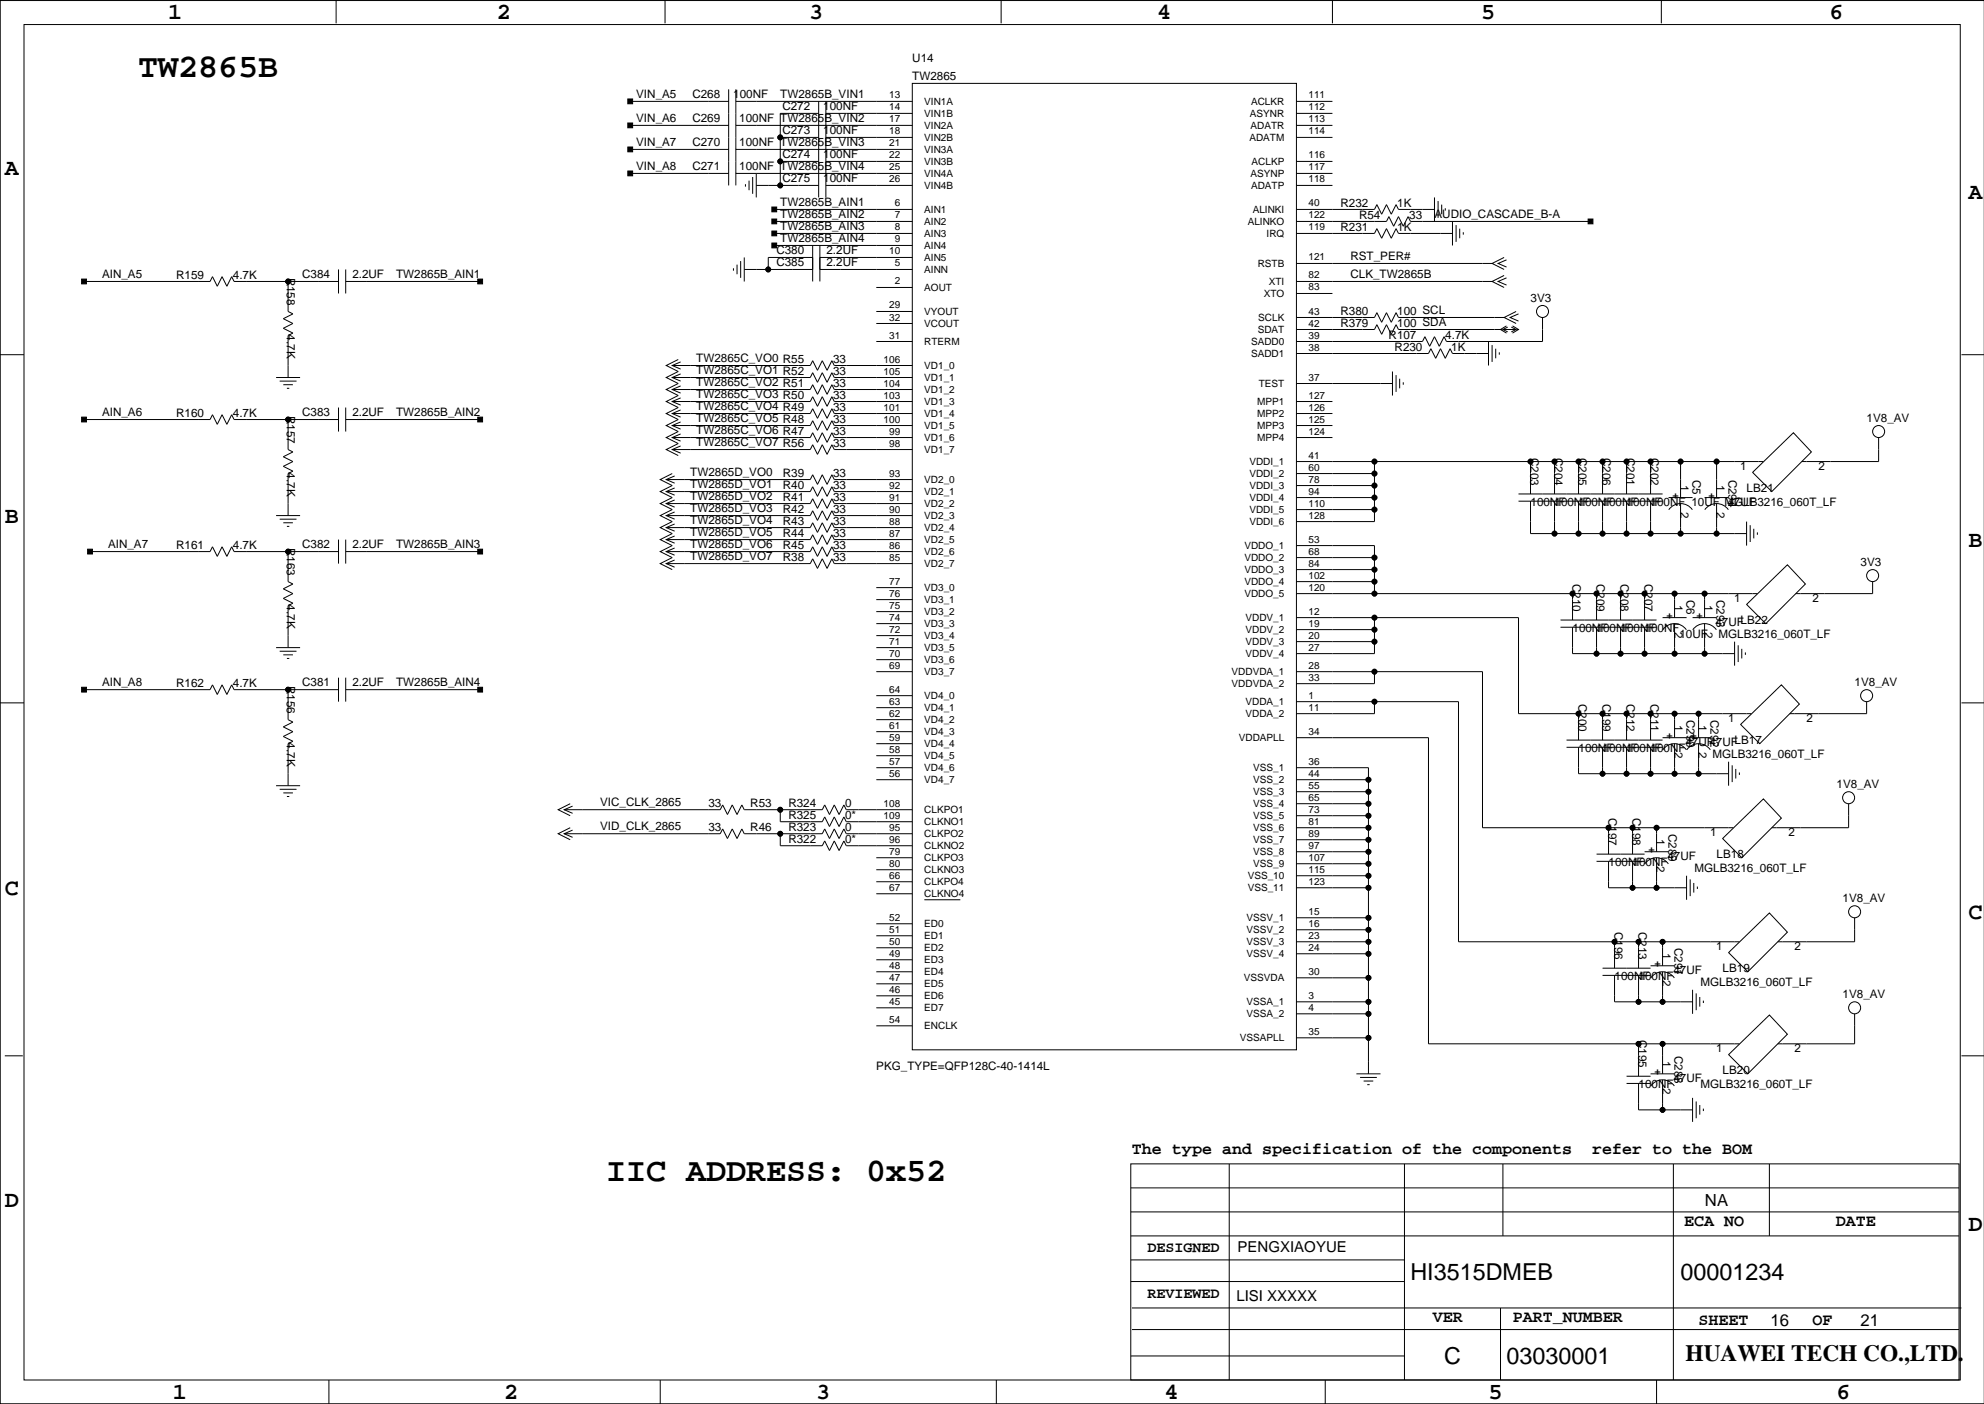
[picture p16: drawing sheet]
<svg xmlns="http://www.w3.org/2000/svg" width="420mm" height="297mm" viewBox="0 0 420 297" stroke-linecap="round" stroke-linejoin="round" font-family="sans-serif">
<defs><g id="words">
<g font-size="7.1">
<text x="29.2" y="16.2">TW2865B</text>
<text x="128.3" y="249.9">IIC ADDRESS: 0x52</text>
</g>
<g font-size="4.9">
<text x="35.6" y="3.9">1</text>
<text x="105.2" y="3.9">2</text>
<text x="171.2" y="3.9">3</text>
<text x="244.9" y="3.9">4</text>
<text x="313.4" y="3.9">5</text>
<text x="387.1" y="3.9">6</text>
<text x="1" y="36.9">A</text>
<text x="416.6" y="42">A</text>
<text x="1" y="110.6">B</text>
<text x="416.6" y="115.7">B</text>
<text x="1" y="189.3">C</text>
<text x="416.6" y="194.4">C</text>
<text x="1" y="255.4">D</text>
<text x="416.6" y="260.5">D</text>
<text x="298.5" y="270.9">HI3515DMEB</text>
<text x="355.6" y="270.9">00001234</text>
<text x="305.6" y="288.7">C</text>
<text x="318.8" y="288.7">03030001</text>
<text x="356.6" y="288">HUAWEI TECH CO.,LTD.</text>
<text x="36.6" y="296">1</text>
<text x="106.7" y="296">2</text>
<text x="172.7" y="296">3</text>
<text x="246.4" y="296">4</text>
<text x="315" y="296">5</text>
<text x="388.6" y="296">6</text>
</g>
<g font-size="3.5">
<text x="239.5" y="244.2">The type and specification of the components</text>
<text x="336.9" y="244.2">refer to the BOM</text>
<text x="360.8" y="255.1">NA</text>
<text x="356.4" y="259.4">ECA NO</text>
<text x="388.5" y="259.4">DATE</text>
<text x="303.1" y="279.7">VER</text>
<text x="320.1" y="279.7">PART_NUMBER</text>
<text x="359.4" y="280.3">SHEET</text>
<text x="374.6" y="280.5">16</text>
<text x="383.5" y="280.3">OF</text>
<text x="393.7" y="280.5">21</text>
</g>
<g font-size="3.2">
<text x="242.8" y="264.9">DESIGNED</text>
<text x="261.9" y="264.9">PENGXIAOYUE</text>
<text x="242.8" y="274.5">REVIEWED</text>
<text x="261.6" y="275.3">LISI XXXXX</text>
</g>
<g font-size="2.5">
<text x="193" y="16.9">TW2865</text>
<text x="193" y="13.1">U14</text>
<text x="134.6" y="20.7">VIN_A5</text>
<text x="146.5" y="20.7">C268</text>
<text x="155.1" y="20.7">100NF</text>
<text x="165.1" y="20.7">TW2865B_VIN1</text>
<text x="165.5" y="23.3">C272</text>
<text x="174.2" y="23.2">100NF</text>
<text x="134.6" y="25.8">VIN_A6</text>
<text x="146.5" y="25.8">C269</text>
<text x="156.4" y="25.8">100NF</text>
<text x="165.1" y="25.8">TW2865B_VIN2</text>
<text x="165.5" y="28.3">C273</text>
<text x="174.2" y="28.3">100NF</text>
<text x="134.6" y="36">VIN_A8</text>
<text x="134.6" y="30.9">VIN_A7</text>
<text x="146.5" y="36">C271</text>
<text x="146.5" y="30.9">C270</text>
<text x="156.4" y="35.9">100NF</text>
<text x="156.4" y="30.8">100NF</text>
<text x="165.1" y="36">TW2865B_VIN4</text>
<text x="165.1" y="30.9">TW2865B_VIN3</text>
<text x="165.5" y="33.4">C274</text>
<text x="174.2" y="33.4">100NF</text>
<text x="165.5" y="38.5">C275</text>
<text x="174.2" y="38.5">100NF</text>
<text x="165.1" y="46.1">TW2865B_AIN2</text>
<text x="165.1" y="43.6">TW2865B_AIN1</text>
<text x="283.7" y="43.8">R232</text>
<text x="287.6" y="46.4">R54</text>
<text x="295.7" y="43.8">1K</text>
<text x="298.2" y="46.4">33</text>
<text x="303.5" y="46.1">AUDIO_CASCADE_B-A</text>
<text x="164.3" y="53.7">C380</text>
<text x="165.1" y="51.2">TW2865B_AIN4</text>
<text x="165.1" y="48.7">TW2865B_AIN3</text>
<text x="174.9" y="53.7">2.2UF</text>
<text x="283.7" y="48.9">R231</text>
<text x="295.7" y="48.9">1K</text>
<text x="21.6" y="58.8">AIN_A5</text>
<text x="37.3" y="59.1">R159</text>
<text x="49.3" y="59.1">4.7K</text>
<text x="60.7" y="58.7" transform="rotate(90 60.7 58.7)">R158</text>
<text x="63.9" y="58.8">C384</text>
<text x="74.6" y="58.8">2.2UF</text>
<text x="83.8" y="58.8">TW2865B_AIN1</text>
<text x="164.3" y="56.3">C385</text>
<text x="174.9" y="56.2">2.2UF</text>
<text x="285.8" y="55">RST_PER#</text>
<text x="285.8" y="58.8">CLK_TW2865B</text>
<text x="323.9" y="63.9">3V3</text>
<text x="60.7" y="70.7" transform="rotate(90 60.7 70.7)">4.7K</text>
<text x="283.7" y="66.7">R380</text>
<text x="283.7" y="69.2">R379</text>
<text x="293.8" y="71.8">R107</text>
<text x="295.7" y="66.7">100 SCL</text>
<text x="295.7" y="69.2">100 SDA</text>
<text x="305.8" y="71.8">4.7K</text>
<text x="147.3" y="76.6">TW2865C_VO0 R55</text>
<text x="176.3" y="76.8">33</text>
<text x="295.1" y="74.3">R230</text>
<text x="307.1" y="74.3">1K</text>
<text x="147.3" y="79.1">TW2865C_VO1 R52</text>
<text x="147.3" y="81.7">TW2865C_VO2 R51</text>
<text x="176.3" y="79.4">33</text>
<text x="176.3" y="81.9">33</text>
<text x="21.6" y="88">AIN_A6</text>
<text x="37.3" y="88.3">R160</text>
<text x="49.3" y="88.3">4.7K</text>
<text x="60.7" y="87.9" transform="rotate(90 60.7 87.9)">R157</text>
<text x="63.9" y="88">C383</text>
<text x="74.6" y="88">2.2UF</text>
<text x="83.8" y="88">TW2865B_AIN2</text>
<text x="147.3" y="84.2">TW2865C_VO3 R50</text>
<text x="147.3" y="86.8">TW2865C_VO4 R49</text>
<text x="147.3" y="89.3">TW2865C_VO5 R48</text>
<text x="176.3" y="84.5">33</text>
<text x="176.3" y="87">33</text>
<text x="176.3" y="89.5">33</text>
<text x="395" y="89.3">1V8_AV</text>
<text x="147.3" y="91.8">TW2865C_VO6 R47</text>
<text x="147.3" y="94.4">TW2865C_VO7 R56</text>
<text x="176.3" y="94.6">33</text>
<text x="176.3" y="92.1">33</text>
<text x="60.7" y="99.9" transform="rotate(90 60.7 99.9)">4.7K</text>
<text x="146" y="100.7">TW2865D_VO0</text>
<text x="165.7" y="101">R39</text>
<text x="176.3" y="101">33</text>
<text x="323.9" y="96.8" transform="rotate(90 323.9 96.8)">C203</text>
<text x="328.9" y="96.8" transform="rotate(90 328.9 96.8)">C204</text>
<text x="334" y="96.8" transform="rotate(90 334 96.8)">C205</text>
<text x="339.1" y="96.8" transform="rotate(90 339.1 96.8)">C206</text>
<text x="344.2" y="96.8" transform="rotate(90 344.2 96.8)">C201</text>
<text x="349.3" y="96.8" transform="rotate(90 349.3 96.8)">C202</text>
<text x="358.1" y="101.5" transform="rotate(90 358.1 101.5)">C5</text>
<text x="365.8" y="101.5" transform="rotate(90 365.8 101.5)">C294</text>
<text x="368.2" y="99.4">1</text>
<text x="384.8" y="99.4">2</text>
<text x="146" y="103.3">TW2865D_VO1</text>
<text x="146" y="105.8">TW2865D_VO2</text>
<text x="165.7" y="106.1">R41</text>
<text x="165.7" y="103.5">R40</text>
<text x="176.3" y="106.1">33</text>
<text x="176.3" y="103.5">33</text>
<text x="323.9" y="107.1">100NF</text>
<text x="328.9" y="107.1">100NF</text>
<text x="334" y="107.1">100NF</text>
<text x="339.1" y="107.1">100NF</text>
<text x="344.2" y="107.1">100NF</text>
<text x="349.3" y="107.1">100NF 10UF</text>
<text x="353.8" y="105.5">+</text>
<text x="355.6" y="102.6" transform="rotate(90 355.6 102.6)">1</text>
<text x="361.4" y="105.5">+</text>
<text x="363.2" y="102.6" transform="rotate(90 363.2 102.6)">1</text>
<text x="364.9" y="107.1">MGLB3216_060T_LF</text>
<text x="365.5" y="107.1">47UF</text>
<text x="369.6" y="104">LB21</text>
<text x="146" y="108.3">TW2865D_VO3</text>
<text x="146" y="110.9">TW2865D_VO4</text>
<text x="146" y="113.4">TW2865D_VO5</text>
<text x="165.7" y="113.7">R44</text>
<text x="165.7" y="111.1">R43</text>
<text x="165.7" y="108.6">R42</text>
<text x="176.3" y="113.7">33</text>
<text x="176.3" y="111.1">33</text>
<text x="176.3" y="108.6">33</text>
<text x="355.6" y="108.3" transform="rotate(90 355.6 108.3)">2</text>
<text x="363.2" y="108.3" transform="rotate(90 363.2 108.3)">2</text>
<text x="22.9" y="116">AIN_A7</text>
<text x="37.3" y="116.2">R161</text>
<text x="49.3" y="116.2">4.7K</text>
<text x="60.7" y="115.9" transform="rotate(90 60.7 115.9)">R163</text>
<text x="63.9" y="116">C382</text>
<text x="74.6" y="115.9">2.2UF</text>
<text x="83.8" y="116">TW2865B_AIN3</text>
<text x="146" y="116">TW2865D_VO6</text>
<text x="146" y="118.5">TW2865D_VO7</text>
<text x="165.7" y="116.2">R45</text>
<text x="165.7" y="118.8">R38</text>
<text x="176.3" y="116.2">33</text>
<text x="176.3" y="118.8">33</text>
<text x="393.7" y="119.8">3V3</text>
<text x="332.7" y="123.5" transform="rotate(90 332.7 123.5)">C210</text>
<text x="337.8" y="123.5" transform="rotate(90 337.8 123.5)">C209</text>
<text x="342.9" y="123.5" transform="rotate(90 342.9 123.5)">C208</text>
<text x="348" y="123.5" transform="rotate(90 348 123.5)">C207</text>
<text x="60.7" y="127.9" transform="rotate(90 60.7 127.9)">4.7K</text>
<text x="352.6" y="130.9">+</text>
<text x="354.3" y="128" transform="rotate(90 354.3 128)">1</text>
<text x="356.9" y="126.9" transform="rotate(90 356.9 126.9)">C6</text>
<text x="358.9" y="130.9">+</text>
<text x="360.7" y="128" transform="rotate(90 360.7 128)">1</text>
<text x="363.2" y="126.9" transform="rotate(90 363.2 126.9)">C293</text>
<text x="366.9" y="127.4">1</text>
<text x="383.5" y="127.4">2</text>
<text x="332.7" y="133.7">100NF</text>
<text x="337.8" y="133.7">100NF</text>
<text x="342.9" y="133.7">100NF</text>
<text x="348" y="133.7">100NF</text>
<text x="354.3" y="133.7" transform="rotate(90 354.3 133.7)">2</text>
<text x="355.3" y="135">10UF</text>
<text x="360.7" y="133.7" transform="rotate(90 360.7 133.7)">2</text>
<text x="363" y="132.5">47UFLB22</text>
<text x="363.6" y="135">MGLB3216_060T_LF</text>
<text x="21.6" y="145.2">AIN_A8</text>
<text x="37.3" y="145.4">R162</text>
<text x="49.3" y="145.4">4.7K</text>
<text x="60.7" y="145.1" transform="rotate(90 60.7 145.1)">R156</text>
<text x="63.9" y="145.2">C381</text>
<text x="74.6" y="145.1">2.2UF</text>
<text x="83.8" y="145.2">TW2865B_AIN4</text>
<text x="334" y="148.9" transform="rotate(90 334 148.9)">C200</text>
<text x="339.1" y="148.9" transform="rotate(90 339.1 148.9)">C199</text>
<text x="344.2" y="148.9" transform="rotate(90 344.2 148.9)">C212</text>
<text x="349.3" y="148.9" transform="rotate(90 349.3 148.9)">C211</text>
<text x="392.4" y="145.2">1V8_AV</text>
<text x="354.3" y="153.4" transform="rotate(90 354.3 153.4)">1</text>
<text x="356.9" y="152.3" transform="rotate(90 356.9 152.3)">C290</text>
<text x="359.4" y="153.4" transform="rotate(90 359.4 153.4)">1</text>
<text x="361.9" y="152.3" transform="rotate(90 361.9 152.3)">C292</text>
<text x="365.7" y="152.8">1</text>
<text x="382.3" y="152.8">2</text>
<text x="60.7" y="157.1" transform="rotate(90 60.7 157.1)">4.7K</text>
<text x="334" y="159.1">100NF</text>
<text x="339.1" y="159.1">100NF</text>
<text x="344.2" y="159.1">100NF</text>
<text x="349.3" y="159.1">100NF</text>
<text x="352.6" y="156.3">+</text>
<text x="354.3" y="159.1" transform="rotate(90 354.3 159.1)">2</text>
<text x="356.6" y="157.9">47UF47UFLB17</text>
<text x="357.6" y="156.3">+</text>
<text x="359.4" y="159.1" transform="rotate(90 359.4 159.1)">2</text>
<text x="362.3" y="160.4">MGLB3216_060T_LF</text>
<text x="388.6" y="166.8">1V8_AV</text>
<text x="127" y="170.6">VIC_CLK_2865</text>
<text x="149.9" y="170.8">33</text>
<text x="158.7" y="170.8">R53</text>
<text x="166.8" y="173.4">R325</text>
<text x="166.8" y="170.8">R324</text>
<text x="178.8" y="173.4">0*</text>
<text x="178.8" y="170.8">0</text>
<text x="340.4" y="173" transform="rotate(90 340.4 173)">C197</text>
<text x="345.4" y="173" transform="rotate(90 345.4 173)">C198</text>
<text x="127" y="175.7">VID_CLK_2865</text>
<text x="149.9" y="175.9">33</text>
<text x="158.7" y="175.9">R46</text>
<text x="166.8" y="175.9">R323</text>
<text x="166.8" y="178.4">R322</text>
<text x="178.8" y="175.9">0</text>
<text x="178.8" y="178.4">0*</text>
<text x="350.5" y="177.6" transform="rotate(90 350.5 177.6)">1</text>
<text x="353.1" y="176.4" transform="rotate(90 353.1 176.4)">C289</text>
<text x="361.8" y="176.9">1</text>
<text x="378.5" y="176.9">2</text>
<text x="340.4" y="183.3">100NF</text>
<text x="345.4" y="183.3">100NF</text>
<text x="348.7" y="180.5">+</text>
<text x="350.5" y="183.2" transform="rotate(90 350.5 183.2)">2</text>
<text x="352.8" y="182">47UF</text>
<text x="358.5" y="184.5">MGLB3216_060T_LF</text>
<text x="363.2" y="181.5">LB18</text>
<text x="389.9" y="190.9">1V8_AV</text>
<text x="341.6" y="197.2" transform="rotate(90 341.6 197.2)">C196</text>
<text x="346.7" y="197.2" transform="rotate(90 346.7 197.2)">C213</text>
<text x="351.8" y="201.7" transform="rotate(90 351.8 201.7)">1</text>
<text x="354.3" y="200.5" transform="rotate(90 354.3 200.5)">C291</text>
<text x="363.1" y="201">1</text>
<text x="379.7" y="201">2</text>
<text x="341.6" y="207.4">100NF</text>
<text x="346.7" y="207.4">100NF</text>
<text x="350" y="204.6">+</text>
<text x="351.8" y="207.4" transform="rotate(90 351.8 207.4)">2</text>
<text x="354.1" y="206.1">47UF</text>
<text x="359.8" y="208.7">MGLB3216_060T_LF</text>
<text x="364.5" y="205.6">LB19</text>
<text x="389.9" y="211.2">1V8_AV</text>
<text x="346.7" y="220" transform="rotate(90 346.7 220)">C195</text>
<text x="185.4" y="226.5">PKG_TYPE=QFP128C-40-1414L</text>
<text x="350" y="227.4">+</text>
<text x="351.8" y="224.5" transform="rotate(90 351.8 224.5)">1</text>
<text x="354.3" y="223.4" transform="rotate(90 354.3 223.4)">C288</text>
<text x="363.1" y="222.6">1</text>
<text x="364.5" y="227.2">LB20</text>
<text x="379.7" y="222.6">2</text>
<text x="346.7" y="230.3">100NF</text>
<text x="351.8" y="230.2" transform="rotate(90 351.8 230.2)">2</text>
<text x="354.1" y="229">47UF</text>
<text x="359.8" y="230.3">MGLB3216_060T_LF</text>
</g>
<g font-size="2.1">
<text x="188.1" y="23.4">14</text>
<text x="188.1" y="20.8">13</text>
<text x="195.6" y="22.2">VIN1A</text>
<text x="264.7" y="22.2">ACLKR</text>
<text x="276.9" y="23.4">112</text>
<text x="276.9" y="20.8">111</text>
<text x="188.1" y="28.4">18</text>
<text x="188.1" y="25.9">17</text>
<text x="195.6" y="29.8">VIN2B</text>
<text x="195.6" y="27.3">VIN2A</text>
<text x="195.6" y="24.7">VIN1B</text>
<text x="264.4" y="29.8">ADATM</text>
<text x="264.5" y="24.7">ASYNR</text>
<text x="264.6" y="27.3">ADATR</text>
<text x="276.9" y="25.9">113</text>
<text x="276.9" y="28.4">114</text>
<text x="188.1" y="33.5">22</text>
<text x="188.1" y="31">21</text>
<text x="195.6" y="34.9">VIN3B</text>
<text x="195.6" y="32.4">VIN3A</text>
<text x="264.8" y="34.9">ACLKP</text>
<text x="276.9" y="33.5">116</text>
<text x="188.1" y="38.6">26</text>
<text x="188.1" y="36.1">25</text>
<text x="195.6" y="40">VIN4B</text>
<text x="195.6" y="37.4">VIN4A</text>
<text x="264.6" y="37.4">ASYNP</text>
<text x="264.7" y="40">ADATP</text>
<text x="276.9" y="36.1">117</text>
<text x="276.9" y="38.6">118</text>
<text x="189.3" y="46.2">7</text>
<text x="189.3" y="43.7">6</text>
<text x="195.6" y="47.6">AIN2</text>
<text x="195.6" y="45.1">AIN1</text>
<text x="264" y="47.6">ALINKO</text>
<text x="265.1" y="45.1">ALINKI</text>
<text x="276.9" y="43.7">40</text>
<text x="276.9" y="46.2">122</text>
<text x="188.1" y="53.8">10</text>
<text x="189.3" y="51.3">9</text>
<text x="189.3" y="48.8">8</text>
<text x="195.6" y="52.7">AIN4</text>
<text x="195.6" y="50.1">AIN3</text>
<text x="268" y="50.1">IRQ</text>
<text x="276.9" y="48.8">119</text>
<text x="189.3" y="56.4">5</text>
<text x="195.6" y="57.8">AINN</text>
<text x="195.6" y="55.2">AIN5</text>
<text x="266.1" y="56.5">RSTB</text>
<text x="276.9" y="58.9">82</text>
<text x="276.9" y="55.1">121</text>
<text x="188.1" y="65.3">29</text>
<text x="189.3" y="60.2">2</text>
<text x="195.6" y="61.6">AOUT</text>
<text x="267.4" y="62.8">XTO</text>
<text x="268.5" y="60.3">XTI</text>
<text x="276.9" y="61.5">83</text>
<text x="188.1" y="71.6">31</text>
<text x="188.1" y="67.8">32</text>
<text x="195.6" y="69.2">VCOUT</text>
<text x="195.6" y="66.7">VYOUT</text>
<text x="266.1" y="70.5">SDAT</text>
<text x="266.3" y="67.9">SCLK</text>
<text x="276.9" y="66.5">43</text>
<text x="276.9" y="69.1">42</text>
<text x="276.9" y="71.6">39</text>
<text x="187" y="76.7">106</text>
<text x="195.6" y="73">RTERM</text>
<text x="264.7" y="73">SADD0</text>
<text x="264.7" y="75.5">SADD1</text>
<text x="276.9" y="74.2">38</text>
<text x="187" y="81.8">104</text>
<text x="187" y="79.2">105</text>
<text x="195.6" y="83.2">VD1_2</text>
<text x="195.6" y="80.6">VD1_1</text>
<text x="195.6" y="78.1">VD1_0</text>
<text x="266.4" y="81.9">TEST</text>
<text x="276.9" y="80.5">37</text>
<text x="187" y="89.4">100</text>
<text x="187" y="86.9">101</text>
<text x="187" y="84.3">103</text>
<text x="195.6" y="88.2">VD1_4</text>
<text x="195.6" y="85.7">VD1_3</text>
<text x="266" y="88.2">MPP2</text>
<text x="266" y="85.7">MPP1</text>
<text x="276.9" y="89.4">125</text>
<text x="276.9" y="86.9">126</text>
<text x="276.9" y="84.3">127</text>
<text x="188.1" y="91.9">99</text>
<text x="188.1" y="94.5">98</text>
<text x="195.6" y="93.3">VD1_6</text>
<text x="195.6" y="90.8">VD1_5</text>
<text x="195.6" y="95.9">VD1_7</text>
<text x="266" y="93.3">MPP4</text>
<text x="266" y="90.8">MPP3</text>
<text x="276.9" y="91.9">124</text>
<text x="188.1" y="100.8">93</text>
<text x="264.4" y="98.4">VDDI_1</text>
<text x="264.4" y="100.9">VDDI_2</text>
<text x="276.9" y="97">41</text>
<text x="276.9" y="99.6">60</text>
<text x="188.1" y="105.9">91</text>
<text x="188.1" y="103.4">92</text>
<text x="195.6" y="107.3">VD2_2</text>
<text x="195.6" y="104.8">VD2_1</text>
<text x="195.6" y="102.2">VD2_0</text>
<text x="264.4" y="103.5">VDDI_3</text>
<text x="264.4" y="106">VDDI_4</text>
<text x="276.9" y="102.1">78</text>
<text x="276.9" y="104.6">94</text>
<text x="276.9" y="107.2">110</text>
<text x="188.1" y="113.5">87</text>
<text x="188.1" y="111">88</text>
<text x="188.1" y="108.4">90</text>
<text x="195.6" y="112.4">VD2_4</text>
<text x="195.6" y="109.8">VD2_3</text>
<text x="264.4" y="108.6">VDDI_5</text>
<text x="264.4" y="111.1">VDDI_6</text>
<text x="276.9" y="109.7">128</text>
<text x="188.1" y="118.6">85</text>
<text x="188.1" y="116.1">86</text>
<text x="195.6" y="120">VD2_7</text>
<text x="195.6" y="117.5">VD2_6</text>
<text x="195.6" y="114.9">VD2_5</text>
<text x="263.3" y="116.2">VDDO_1</text>
<text x="263.3" y="118.7">VDDO_2</text>
<text x="276.9" y="114.8">53</text>
<text x="276.9" y="117.3">68</text>
<text x="276.9" y="119.9">84</text>
<text x="188.1" y="123.7">77</text>
<text x="195.6" y="125.1">VD3_0</text>
<text x="263.3" y="121.3">VDDO_3</text>
<text x="263.3" y="123.8">VDDO_4</text>
<text x="276.9" y="122.4">102</text>
<text x="276.9" y="125">120</text>
<text x="188.1" y="131.3">74</text>
<text x="188.1" y="128.8">75</text>
<text x="188.1" y="126.2">76</text>
<text x="195.6" y="130.2">VD3_2</text>
<text x="195.6" y="127.6">VD3_1</text>
<text x="263.3" y="126.3">VDDO_5</text>
<text x="263.5" y="131.4">VDDV_1</text>
<text x="276.9" y="130">12</text>
<text x="188.1" y="136.4">71</text>
<text x="188.1" y="133.8">72</text>
<text x="195.6" y="137.8">VD3_5</text>
<text x="195.6" y="135.2">VD3_4</text>
<text x="195.6" y="132.7">VD3_3</text>
<text x="263.5" y="134">VDDV_2</text>
<text x="263.5" y="136.5">VDDV_3</text>
<text x="276.9" y="132.6">19</text>
<text x="276.9" y="135.1">20</text>
<text x="276.9" y="137.7">27</text>
<text x="188.1" y="141.5">69</text>
<text x="188.1" y="138.9">70</text>
<text x="195.6" y="142.9">VD3_7</text>
<text x="195.6" y="140.3">VD3_6</text>
<text x="260.6" y="142.9">VDDVDA_1</text>
<text x="263.5" y="139">VDDV_4</text>
<text x="276.9" y="141.5">28</text>
<text x="188.1" y="149.1">63</text>
<text x="188.1" y="146.5">64</text>
<text x="195.6" y="147.9">VD4_0</text>
<text x="260.6" y="145.4">VDDVDA_2</text>
<text x="263.5" y="149.2">VDDA_1</text>
<text x="276.9" y="144">33</text>
<text x="276.9" y="147.8">1</text>
<text x="188.1" y="154.2">61</text>
<text x="188.1" y="151.6">62</text>
<text x="195.6" y="155.6">VD4_3</text>
<text x="195.6" y="153">VD4_2</text>
<text x="195.6" y="150.5">VD4_1</text>
<text x="263.5" y="151.7">VDDA_2</text>
<text x="276.9" y="150.4">11</text>
<text x="276.9" y="155.4">34</text>
<text x="188.1" y="161.8">57</text>
<text x="188.1" y="159.2">58</text>
<text x="188.1" y="156.7">59</text>
<text x="195.6" y="160.6">VD4_5</text>
<text x="195.6" y="158.1">VD4_4</text>
<text x="262.1" y="156.8">VDDAPLL</text>
<text x="276.9" y="161.8">36</text>
<text x="188.1" y="164.3">56</text>
<text x="195.6" y="165.7">VD4_7</text>
<text x="195.6" y="163.2">VD4_6</text>
<text x="265.2" y="163.2">VSS_1</text>
<text x="265.2" y="165.7">VSS_2</text>
<text x="276.9" y="164.3">44</text>
<text x="276.9" y="166.9">55</text>
<text x="187" y="170.7">108</text>
<text x="187" y="173.2">109</text>
<text x="195.6" y="172.1">CLKPO1</text>
<text x="265.2" y="168.3">VSS_3</text>
<text x="265.2" y="170.8">VSS_4</text>
<text x="265.2" y="173.3">VSS_5</text>
<text x="276.9" y="169.4">65</text>
<text x="276.9" y="171.9">73</text>
<text x="188.1" y="175.8">95</text>
<text x="188.1" y="178.3">96</text>
<text x="195.6" y="174.6">CLKNO1</text>
<text x="195.6" y="177.1">CLKPO2</text>
<text x="195.6" y="179.7">CLKNO2</text>
<text x="265.2" y="175.9">VSS_6</text>
<text x="265.2" y="178.4">VSS_7</text>
<text x="276.9" y="174.5">81</text>
<text x="276.9" y="177">89</text>
<text x="276.9" y="179.6">97</text>
<text x="188.1" y="180.8">79</text>
<text x="188.1" y="183.4">80</text>
<text x="188.1" y="185.9">66</text>
<text x="195.6" y="182.2">CLKPO3</text>
<text x="195.6" y="184.8">CLKNO3</text>
<text x="265.2" y="181">VSS_8</text>
<text x="265.2" y="183.5">VSS_9</text>
<text x="276.9" y="182.1">107</text>
<text x="276.9" y="184.6">115</text>
<text x="188.1" y="188.5">67</text>
<text x="195.6" y="187.3">CLKPO4</text>
<text x="195.6" y="189.8">CLKNO4</text>
<text x="264" y="186">VSS_10</text>
<text x="264" y="188.6">VSS_11</text>
<text x="276.9" y="187.2">123</text>
<text x="188.1" y="197.3">51</text>
<text x="188.1" y="194.8">52</text>
<text x="195.6" y="196.2">ED0</text>
<text x="263.8" y="194.9">VSSV_1</text>
<text x="263.8" y="197.5">VSSV_2</text>
<text x="276.9" y="193.5">15</text>
<text x="276.9" y="196.1">16</text>
<text x="188.1" y="202.4">49</text>
<text x="188.1" y="199.9">50</text>
<text x="195.6" y="203.8">ED3</text>
<text x="195.6" y="201.3">ED2</text>
<text x="195.6" y="198.7">ED1</text>
<text x="263.8" y="200">VSSV_3</text>
<text x="263.8" y="202.5">VSSV_4</text>
<text x="276.9" y="198.6">23</text>
<text x="276.9" y="201.2">24</text>
<text x="188.1" y="207.5">47</text>
<text x="188.1" y="205">48</text>
<text x="195.6" y="208.9">ED5</text>
<text x="195.6" y="206.4">ED4</text>
<text x="263.2" y="207.6">VSSVDA</text>
<text x="276.9" y="206.2">30</text>
<text x="188.1" y="212.6">45</text>
<text x="188.1" y="210">46</text>
<text x="195.6" y="214">ED7</text>
<text x="195.6" y="211.4">ED6</text>
<text x="263.8" y="212.7">VSSA_1</text>
<text x="263.8" y="215.2">VSSA_2</text>
<text x="276.9" y="211.3">3</text>
<text x="276.9" y="213.9">4</text>
<text x="188.1" y="216.4">54</text>
<text x="195.6" y="217.8">ENCLK</text>
<text x="262.4" y="220.3">VSSAPLL</text>
<text x="276.9" y="218.9">35</text>
</g>
</g></defs>
<g fill="none" stroke="#000" stroke-width=".21">
<path d="M0 -.1v297.1M71.1 0v4.9M140.7 0v4.9M211.8 0v4.9M281.9 0v4.9M351.5 0v4.9M5.1 5.2h409.7v286.8h-409.7zM154.2 18.9v20.3M155.7 18.9v20.3M193 17.6h81.3v204.5h-81.3zM419.9 .1h-419.9v296.9M133.3 31.6h20.9"/>
<path d="M133.3 36.7h20.9M133.3 21.4h20.9M133.3 26.5h20.9M155.7 31.6h37.3M155.7 36.7h37.3M155.7 21.4h37.3M155.7 26.5h37.3M157.7 39v.5M158.5 38.2v2M159.3 37.5v3.5M160 39.2h13.2M160 36.7v5.1"/>
<path d="M165.1 34.1h8.1M165.1 29.1h8.1M173.2 24h-8.1v15.2M173.2 21.4v20.4M174.8 39.2h18.2M174.8 34.1h18.2M174.8 29.1h18.2M174.8 24h18.2M174.8 21.4v20.4M274.3 39.2h7.6M274.3 34.1h7.6M274.3 29.1h7.6"/>
<path d="M274.3 24h7.6M274.3 36.7h7.6M274.3 21.4h7.6M274.3 26.5h7.6M17.8 59.5h26.6l.6-1 1 2.1 1-2.1 1 2.1 1-2.1 .5 1h22.1M61 59.5v6.4l1 .5-2.1 1 2.1 1-2.1 1.1 2.1 1-1 .5v8.9M71.6 57v5.1M73.2 59.5h28.4M73.2 57v5.1M155.2 56.8v.5M156 56v2M156.7 55.2v3.6"/>
<path d="M157.5 57h14.5M157.5 54.5v5M163.8 44.3h29.2M163.8 49.4h29.2M163.8 46.8h29.2M163.8 51.9h29.2M172 54.5h-9.4v2.5M172 51.9v7.6M173.5 54.5h19.5M173.5 57h19.5M173.5 51.9v7.6M274.3 44.3h16.5l.5-1 1.1 2 1-2 1 2 1-2 .5 1h7.6"/>
<path d="M274.3 49.4h16.5l.5-1 1.1 2 1-2 1 2 1-2 .5 1h11.4M274.3 59.5h41.4M274.3 46.8h19.1l.5-1 1 2.1 1-2.1 1 2.1 1-2.1 .5 1h38.1M274.3 55.7h41.4M303.5 41.8v5M304.3 42.5v3.6M305.1 43.3v2M305.8 44.1v.5M307.3 46.8v5.1M308.1 47.6v3.6M308.9 48.4v2M309.6 49.1v.5"/>
<path d="M318.3 58.3l-2.6 1.2 2.6 1.3M318.3 54.5l-2.6 1.2 2.6 1.3M318.8 58.8l-1.8 .7 1.8 .8M318.8 55l-1.8 .7 1.8 .8M0 75h5.1M58.4 79.9h5.1M142.2 79.9h29.2l.6-1 1 2 1-2 1 2 1-2 .5 1h16.5M142.2 77.3h29.2l.6-1 1 2 1-2 1 2 1-2 .5 1h16.5M143.5 76.1l-2.5 1.2 2.5 1.3-2.5 1.3 2.5 1.2-2.5 1.3 2.5 1.3-2.5 1.2 2.5 1.3-2.5 1.3 2.5 1.3-2.5 1.2 2.5 1.3-2.5 1.3 2.5 1.2-2.5 1.3 2.5 1.3M144 79.1l-1.8 .8 1.8 .7M144 76.6l-1.8 .7 1.8 .8M185.4 72.2h7.6"/>
<path d="M185.4 68.4h7.6M185.4 65.9h7.6M185.4 60.8h7.6M274.3 74.8h28l.5-1 1 2 1-2 1 2 1-2 .5 1h7.7M274.3 67.2h16.5l.5-1 1.1 2 1-2 1 2 1-2 .5 1h22.4M274.3 69.7h16.5l.5-1 1.1 2 1-2 1 2 1-2 .5 1h21.6M274.3 62.1h7.6M294.6 78.6v5.1M295.4 79.4v3.5M315 72.2v5.1M315.7 73v3.6M316.5 73.8v2"/>
<path d="M317.2 74.5v.5M318 69.7h2.8M318.8 68.9l-1.3 .8 1.3 .8M319 69.2l-1 .5 1 .5M319.8 69.2l1 .5-1 .5M320 68.9l1.3 .8-1.3 .8M320.8 65.9l-2.5 1.3 2.5 1.2M321.3 66.4l-1.8 .8 1.8 .7M326.4 67.2v5h-20.3l-.5-1-1.1 2.1-1-2.1-1 2.1-1-2.1-.5 1h-26.7M415 75h4.9M17.8 88.8h26.6l.6-1.1 1 2.1 1-2.1 1 2.1 1-2.1 .5 1.1h22.1M59.2 80.6h3.5"/>
<path d="M59.9 81.4h2.1M60.7 82.2h.5M61 88.8v6.3l1 .5-2.1 1 2.1 1-2.1 1.1 2.1 1-1 .5v8.9M71.6 86.2v5.1M73.2 88.8h28.4M73.2 86.2v5.1M142.2 95.1h29.2l.6-1 1 2 1-2 1 2 1-2 .5 1h16.5M142.2 92.6h29.2l.6-1 1 2 1-2 1 2 1-2 .5 1h16.5M142.2 90h29.2l.6-1 1 2 1-2 1 2 1-2 .5 1h16.5M142.2 87.5h29.2l.6-1 1 2 1-2 1 2 1-2 .5 1h16.5M142.2 84.9h29.2l.6-1 1 2.1 1-2.1 1 2.1 1-2.1 .5 1h16.5M142.2 82.4h29.2l.6-1 1 2 1-2 1 2 1-2 .5 1h16.5"/>
<path d="M144 91.8l-1.8 .8 1.8 .7M144 94.3l-1.8 .8 1.8 .8M144 86.7l-1.8 .8 1.8 .8M144 89.3l-1.8 .7 1.8 .8M144 81.6l-1.8 .8 1.8 .8M144 84.2l-1.8 .7 1.8 .8M274.3 92.6h7.6M274.3 90h7.6M274.3 87.5h7.6M274.3 84.9h7.6M274.3 97.6h98.8M274.3 81.1h20.3"/>
<path d="M290.8 97.6v12.7h-16.5M296.2 80.1v2.1M296.9 80.9v.5M323.8 97.6v6.9M328.9 97.6v6.9M334 97.6v6.9M339.1 97.6v6.9M344.2 97.6v6.9M349.2 97.6v6.9M355.6 97.6v7.7M363.2 97.6v7.7M370.8 99.9l8.7-8.3 3.8 4-8.4 8.4z"/>
<path d="M397.5 92.6v5h-16.2M19 116.7h25.4l.6-1 1 2 1-2 1 2 1-2 .5 1h22.1M58.4 109.1h5.1M59.2 109.8h3.5M59.9 110.6h2.1M60.7 111.4h.5M61 116.7v6.3l1 .6-2.1 1 2.1 1-2.1 1 2.1 1-1 .5v8.9M71.6 114.2v5M73.2 116.7h28.4M73.2 114.2v5M141 101.5h30.4l.6-1.1 1 2.1 1-2.1 1 2.1 1-2.1 .5 1.1h16.5M141 119.2h30.4l.6-1 1 2.1 1-2.1 1 2.1 1-2.1 .5 1h16.5"/>
<path d="M141 111.6h30.4l.6-1 1 2 1-2 1 2 1-2 .5 1h16.5M141 114.2h30.4l.6-1.1 1 2.1 1-2.1 1 2.1 1-2.1 .5 1.1h16.5M141 116.7h30.4l.6-1 1 2 1-2 1 2 1-2 .5 1h16.5M141 104h30.4l.6-1 1 2 1-2 1 2 1-2 .5 1h16.5M141 106.5h30.4l.6-1 1 2.1 1-2.1 1 2.1 1-2.1 .5 1h16.5M141 109.1h30.4l.6-1 1 2 1-2 1 2 1-2 .5 1h16.5M142.2 100.2l-2.5 1.3 2.5 1.2-2.5 1.3 2.5 1.3-2.5 1.2 2.5 1.3-2.5 1.3 2.5 1.2-2.5 1.3 2.5 1.3-2.5 1.3 2.5 1.2-2.5 1.3 2.5 1.3-2.5 1.2 2.5 1.3M142.7 100.7l-1.7 .8 1.7 .7M142.7 103.2l-1.7 .8 1.7 .8M142.7 108.3l-1.7 .8 1.7 .7M142.7 105.8l-1.7 .7 1.7 .8M142.7 113.4l-1.7 .8 1.7 .7"/>
<path d="M142.7 110.9l-1.7 .7 1.7 .8M142.7 115.9l-1.7 .8 1.7 .8M142.7 118.5l-1.7 .7 1.7 .8M274.3 115.4h16.5v10.2M274.3 107.8h16.5M274.3 105.3h16.5M274.3 102.7h16.5M274.3 100.2h16.5M274.3 118h16.5M321.3 104.5h30.5M321.3 106h30.5M323.8 106v6.9h45.8"/>
<path d="M328.9 106v6.9M334 106v6.9M339.1 106v6.9M344.2 106v6.9M349.2 106v6.9M353.1 105.3h5M353.1 107.8a3 3 0 0 1 5 0M355.6 106.5v6.4M360.7 105.3h5.1M360.7 107.8a3 3 0 0 1 5 0M363.2 106.5v6.4M369.6 110.3v5.1"/>
<path d="M370.3 111.1v3.6M371.1 111.9v2M371.9 112.6v.5M58.4 137h5.1M59.2 137.8h3.5M59.9 138.5h2.1M60.7 139.3h.5M185.4 137h7.6M185.4 139.6h7.6M185.4 134.5h7.6M185.4 131.9h7.6M185.4 129.4h7.6"/>
<path d="M185.4 126.9h7.6M185.4 124.3h7.6M274.3 125.6h97.6M274.3 123h16.5M274.3 120.5h16.5M274.3 130.7h47v20.3h49.3M274.3 133.2h16.5M274.3 135.7h16.5M290.8 130.7v7.6h-16.5M330.2 131.2h20.3M330.2 132.7h20.3M332.7 125.6v5.6"/>
<path d="M332.7 132.7v5.6h34.3M337.8 125.6v5.6M337.8 132.7v5.6M342.9 125.6v5.6M342.9 132.7v5.6M348 125.6v5.6M348 132.7v5.6M351.8 130.7h5.1M351.8 133.2a3 3 0 0 1 5 0M354.3 125.6v5.1M354.3 131.9v6.4M358.1 130.7h5.1"/>
<path d="M358.2 133.2a3 3 0 0 1 5 0M360.7 125.6v5.1M360.7 131.9v6.4M367 135.7v5.1M367.8 136.5v3.6M368.6 137.3v2M369.3 138v.5M369.6 127.9l8.6-8.4 3.8 4.1-8.4 8.3zM396.2 123v2.6h-16.2M0 148.7h5.1M17.8 145.9h26.6l.6-1 1 2 1-2 1 2 1-2 .5 1h22.1M61 145.9v6.4l1 .5-2.1 1 2.1 1-2.1 1 2.1 1-1 .5v8.9"/>
<path d="M71.6 143.4v5M73.2 145.9h28.4M73.2 143.4v5M185.4 142.1h7.6M185.4 159.9h7.6M185.4 157.3h7.6M185.4 154.8h7.6M185.4 152.3h7.6M185.4 149.7h7.6M185.4 147.2h7.6M274.3 142.1h39.4v33h53.1M274.3 148.4h34.3v50.8h59.4"/>
<path d="M274.3 156.1h28v64.7h65.7M290.8 142.1v2.5h-16.5M290.8 148.4v2.6h-16.5M331.5 156.6h20.3M331.5 158.1h20.3M334 151v5.6M334 158.1v5.6h31.8M339.1 151v5.6M339.1 158.1v5.6M344.2 151v5.6M344.2 158.1v5.6M349.2 151v5.6"/>
<path d="M349.2 158.1v5.6M351.8 156.1h10.1M351.8 158.6a3 3 0 0 1 5 0M354.3 151v5.1M354.3 157.3v6.4M356.9 158.6a3 3 0 0 1 5 0M359.4 151v5.1M359.4 157.3v6.4M368.3 153.3l8.6-8.4 3.8 4.1-8.3 8.3zM395 148.4v2.6h-16.3M415 148.7h4.9M58.4 166.2h5.1"/>
<path d="M59.2 167h3.5M59.9 167.8h2.1M60.7 168.5h.5M119.4 176.4h33l.5-1 1 2 1-2 1.1 2 1-2 .5 1h16.5l.5-1 1 2 1-2 1 2 1.1-2 .5 1h13.9M119.4 171.3h33l.5-1 1 2 1-2 1.1 2 1-2 .5 1h16.5l.5-1 1 2 1-2 1 2 1.1-2 .5 1h13.9M120.6 175.1l-2.5 1.3 2.5 1.3M120.6 170l-2.5 1.3 2.5 1.3M121.2 175.6l-1.8 .8 1.8 .8M121.2 170.5l-1.8 .8 1.8 .8M165.1 171.3v2.5h8.9l.5-1 1 2.1 1-2.1 1 2.1 1.1-2.1 .5 1h13.9M165.1 176.4v2.5h8.9l.5-1 1 2 1-2 1 2 1.1-2 .5 1h13.9M185.4 162.4h7.6"/>
<path d="M185.4 165h7.6M274.3 175.1h15.3M274.3 177.7h15.3M274.3 172.6h15.3M274.3 170h15.3M274.3 167.5h15.3M274.3 162.4h15.3v64.8M274.3 165h15.3M340.4 175.1v5.6M345.4 175.1v5.6M350.5 175.1v5.1M364.5 177.4l8.6-8.4 3.8 4.1-8.3 8.4z"/>
<path d="M365.8 161.1v5.1M366.5 161.9v3.6M367.3 162.7v2M368 163.4v.5M391.2 170v5.1h-16.3M185.4 198h7.6M185.4 195.4h7.6M185.4 181.5h7.6M185.4 184h7.6M185.4 186.5h7.6M185.4 189.1h7.6M195.6 190.4h7.6z"/>
<path d="M274.3 187.8h15.3M274.3 199.2h15.3M274.3 196.7h15.3M274.3 194.2h15.3M274.3 185.3h15.3M274.3 182.7h15.3M274.3 180.2h15.3M337.8 180.7h10.2M337.8 182.2h10.2M340.4 182.2v5.6h16.5M341.6 199.2v5.6M345.4 182.2v5.6"/>
<path d="M346.7 199.2v5.6M348 180.2h5.1M348 182.8a3 3 0 0 1 5 0M350.5 181.5v6.3M351.8 199.2v5.1M356.9 185.3v5.1M357.6 186v3.6M358.4 186.8v2M359.2 187.6v.5M392.4 194.2v5h-16.2M185.4 213.2h7.6M185.4 210.7h7.6"/>
<path d="M185.4 208.1h7.6M185.4 205.6h7.6M185.4 203.1h7.6M185.4 200.5h7.6M185.4 217h7.6M274.3 201.8h15.3M274.3 214.5h15.3M274.3 219.6h15.3M274.3 211.9h15.3M274.3 206.9h15.3M339.1 204.8h10.1M339.1 206.4h10.1"/>
<path d="M341.6 206.4v5.5h16.5M346.7 206.4v5.5M349.2 204.3h5.1M349.3 206.9a3 3 0 0 1 5 0M351.8 205.6v6.3M358.1 209.4v5.1M358.9 210.2v3.5M359.7 210.9v2.1M360.4 211.7v.5M365.8 201.5l8.6-8.3 3.8 4-8.4 8.4zM392.4 214.5v6.3h-16.2M1 223.4h3.8"/>
<path d="M287 227.2h5.1M287.8 228h3.5M288.5 228.7h2.1M289.3 229.5h.5M344.2 227.7h5M344.2 229.2h5M346.7 220.8v6.9M346.7 229.2v5.6h11.4M349.2 227.2h5.1M349.3 229.8a3 3 0 0 1 5 0M351.8 220.8v6.4M351.8 228.5v6.3"/>
<path d="M358.1 232.3v5M358.9 233v3.6M359.7 233.8v2M360.4 234.6v.5M365.8 223.1l8.6-8.4 3.8 4.1-8.4 8.4zM415 223.4h4.9M239.3 246.2h175.2v45.8h-175.2zM239.3 251.3h175.2M239.3 256.4h175.2M260.1 246.2v45.8M297.2 246.2v45.8M318 246.2v15.3"/>
<path d="M354.1 246.2v45.8M374.4 246.2v15.3M239.3 266.6h57.9M239.3 261.5h175.2M239.3 271.1h57.9M239.5 276.7h175.5M317.5 276.7v15.3M0 297h419.9M69.6 292v5M139.7 292v5M210.8 292v5M239.3 286.9h57.9"/>
<path d="M239.5 281.3h175M280.4 292v5M350.5 292v5M383.5 287.4h.1"/>
<circle cx="165.1" cy="29.1" r=".51"/>
<circle cx="165.1" cy="34.1" r=".51"/>
<circle cx="165.1" cy="39.2" r=".51"/>
<circle cx="61" cy="59.5" r=".51"/>
<circle cx="162.6" cy="57" r=".51"/>
<circle cx="326.4" cy="65.9" r="1.27"/>
<circle cx="61" cy="88.8" r=".51"/>
<circle cx="290.8" cy="97.6" r=".51"/>
<circle cx="323.8" cy="97.6" r=".51"/>
<circle cx="328.9" cy="97.6" r=".51"/>
<circle cx="334" cy="97.6" r=".51"/>
<circle cx="339.1" cy="97.6" r=".51"/>
<circle cx="344.2" cy="97.6" r=".51"/>
<circle cx="349.2" cy="97.6" r=".51"/>
<circle cx="355.6" cy="97.6" r=".51"/>
<circle cx="363.2" cy="97.6" r=".51"/>
<circle cx="397.5" cy="91.3" r="1.27"/>
<circle cx="61" cy="116.7" r=".51"/>
<circle cx="290.8" cy="107.8" r=".51"/>
<circle cx="290.8" cy="105.3" r=".51"/>
<circle cx="290.8" cy="118" r=".51"/>
<circle cx="290.8" cy="102.7" r=".51"/>
<circle cx="290.8" cy="100.2" r=".51"/>
<circle cx="328.9" cy="112.9" r=".51"/>
<circle cx="334" cy="112.9" r=".51"/>
<circle cx="339.1" cy="112.9" r=".51"/>
<circle cx="344.2" cy="112.9" r=".51"/>
<circle cx="349.2" cy="112.9" r=".51"/>
<circle cx="355.6" cy="112.9" r=".51"/>
<circle cx="363.2" cy="112.9" r=".51"/>
<circle cx="290.8" cy="125.6" r=".51"/>
<circle cx="290.8" cy="120.5" r=".51"/>
<circle cx="290.8" cy="123" r=".51"/>
<circle cx="290.8" cy="135.7" r=".51"/>
<circle cx="290.8" cy="130.7" r=".51"/>
<circle cx="290.8" cy="133.2" r=".51"/>
<circle cx="332.7" cy="125.6" r=".51"/>
<circle cx="337.8" cy="125.6" r=".51"/>
<circle cx="337.8" cy="138.3" r=".51"/>
<circle cx="342.9" cy="138.3" r=".51"/>
<circle cx="342.9" cy="125.6" r=".51"/>
<circle cx="348" cy="138.3" r=".51"/>
<circle cx="348" cy="125.6" r=".51"/>
<circle cx="354.3" cy="138.3" r=".51"/>
<circle cx="354.3" cy="125.6" r=".51"/>
<circle cx="360.7" cy="125.6" r=".51"/>
<circle cx="360.7" cy="138.3" r=".51"/>
<circle cx="396.2" cy="121.8" r="1.27"/>
<circle cx="61" cy="145.9" r=".51"/>
<circle cx="290.8" cy="142.1" r=".51"/>
<circle cx="290.8" cy="148.4" r=".51"/>
<circle cx="334" cy="151" r=".51"/>
<circle cx="339.1" cy="151" r=".51"/>
<circle cx="344.2" cy="151" r=".51"/>
<circle cx="349.2" cy="151" r=".51"/>
<circle cx="354.3" cy="151" r=".51"/>
<circle cx="359.4" cy="151" r=".51"/>
<circle cx="395" cy="147.2" r="1.27"/>
<circle cx="165.1" cy="176.4" r=".51"/>
<circle cx="165.1" cy="171.3" r=".51"/>
<circle cx="289.6" cy="170" r=".51"/>
<circle cx="289.6" cy="167.5" r=".51"/>
<circle cx="289.6" cy="165" r=".51"/>
<circle cx="289.6" cy="177.7" r=".51"/>
<circle cx="289.6" cy="175.1" r=".51"/>
<circle cx="289.6" cy="172.6" r=".51"/>
<circle cx="339.1" cy="163.7" r=".51"/>
<circle cx="340.4" cy="175.1" r=".51"/>
<circle cx="344.2" cy="163.7" r=".51"/>
<circle cx="345.4" cy="175.1" r=".51"/>
<circle cx="349.2" cy="163.7" r=".51"/>
<circle cx="350.5" cy="175.1" r=".51"/>
<circle cx="354.3" cy="163.7" r=".51"/>
<circle cx="359.4" cy="163.7" r=".51"/>
<circle cx="391.2" cy="168.8" r="1.27"/>
<circle cx="289.6" cy="182.7" r=".51"/>
<circle cx="289.6" cy="180.2" r=".51"/>
<circle cx="289.6" cy="194.2" r=".51"/>
<circle cx="289.6" cy="196.7" r=".51"/>
<circle cx="289.6" cy="199.2" r=".51"/>
<circle cx="289.6" cy="187.8" r=".51"/>
<circle cx="289.6" cy="185.3" r=".51"/>
<circle cx="341.6" cy="199.2" r=".51"/>
<circle cx="345.4" cy="187.8" r=".51"/>
<circle cx="346.7" cy="199.2" r=".51"/>
<circle cx="350.5" cy="187.8" r=".51"/>
<circle cx="351.8" cy="199.2" r=".51"/>
<circle cx="392.4" cy="192.9" r="1.27"/>
<circle cx="289.6" cy="201.8" r=".51"/>
<circle cx="289.6" cy="214.5" r=".51"/>
<circle cx="289.6" cy="211.9" r=".51"/>
<circle cx="289.6" cy="206.9" r=".51"/>
<circle cx="289.6" cy="219.6" r=".51"/>
<circle cx="346.7" cy="211.9" r=".51"/>
<circle cx="351.8" cy="211.9" r=".51"/>
<circle cx="392.4" cy="213.2" r="1.27"/>
<circle cx="346.7" cy="220.8" r=".51"/>
<circle cx="351.8" cy="220.8" r=".51"/>
<circle cx="351.8" cy="234.8" r=".51"/>
</g>
<g fill="#000" stroke="#000" stroke-width=".21">
<path d="M132.8 20.9h1.1v1.1h-1.1z" fill-rule="evenodd"/>
<path d="M132.8 26h1.1v1h-1.1z" fill-rule="evenodd"/>
<path d="M132.8 31.1h1.1v1h-1.1z" fill-rule="evenodd"/>
<path d="M132.8 36.2h1.1v1h-1.1z" fill-rule="evenodd"/>
<path d="M163.3 43.8h1v1h-1z" fill-rule="evenodd"/>
<path d="M163.3 46.3h1v1.1h-1z" fill-rule="evenodd"/>
<path d="M163.3 48.9h1v1h-1z" fill-rule="evenodd"/>
<path d="M163.3 51.4h1v1h-1z" fill-rule="evenodd"/>
<path d="M336 46.3h1.1v1.1h-1.1z" fill-rule="evenodd"/>
<path d="M17.3 59h1v1.1h-1z" fill-rule="evenodd"/>
<path d="M101.1 59h1v1.1h-1z" fill-rule="evenodd"/>
<path d="M17.3 88.3h1v1h-1z" fill-rule="evenodd"/>
<path d="M101.1 88.3h1v1h-1z" fill-rule="evenodd"/>
<path d="M18.5 116.2h1.1v1h-1.1z" fill-rule="evenodd"/>
<path d="M101.1 116.2h1v1h-1z" fill-rule="evenodd"/>
<path d="M17.3 145.4h1v1h-1z" fill-rule="evenodd"/>
<path d="M101.1 145.4h1v1h-1z" fill-rule="evenodd"/>
<circle cx="165.1" cy="29.1" r=".51"/>
<circle cx="165.1" cy="34.1" r=".51"/>
<circle cx="165.1" cy="39.2" r=".51"/>
<circle cx="61" cy="59.5" r=".51"/>
<circle cx="162.6" cy="57" r=".51"/>
<circle cx="61" cy="88.8" r=".51"/>
<circle cx="290.8" cy="97.6" r=".51"/>
<circle cx="323.8" cy="97.6" r=".51"/>
<circle cx="328.9" cy="97.6" r=".51"/>
<circle cx="334" cy="97.6" r=".51"/>
<circle cx="339.1" cy="97.6" r=".51"/>
<circle cx="344.2" cy="97.6" r=".51"/>
<circle cx="349.2" cy="97.6" r=".51"/>
<circle cx="355.6" cy="97.6" r=".51"/>
<circle cx="363.2" cy="97.6" r=".51"/>
<circle cx="61" cy="116.7" r=".51"/>
<circle cx="290.8" cy="107.8" r=".51"/>
<circle cx="290.8" cy="105.3" r=".51"/>
<circle cx="290.8" cy="118" r=".51"/>
<circle cx="290.8" cy="102.7" r=".51"/>
<circle cx="290.8" cy="100.2" r=".51"/>
<circle cx="328.9" cy="112.9" r=".51"/>
<circle cx="334" cy="112.9" r=".51"/>
<circle cx="339.1" cy="112.9" r=".51"/>
<circle cx="344.2" cy="112.9" r=".51"/>
<circle cx="349.2" cy="112.9" r=".51"/>
<circle cx="355.6" cy="112.9" r=".51"/>
<circle cx="363.2" cy="112.9" r=".51"/>
<circle cx="290.8" cy="125.6" r=".51"/>
<circle cx="290.8" cy="120.5" r=".51"/>
<circle cx="290.8" cy="123" r=".51"/>
<circle cx="290.8" cy="135.7" r=".51"/>
<circle cx="290.8" cy="130.7" r=".51"/>
<circle cx="290.8" cy="133.2" r=".51"/>
<circle cx="332.7" cy="125.6" r=".51"/>
<circle cx="337.8" cy="125.6" r=".51"/>
<circle cx="337.8" cy="138.3" r=".51"/>
<circle cx="342.9" cy="138.3" r=".51"/>
<circle cx="342.9" cy="125.6" r=".51"/>
<circle cx="348" cy="138.3" r=".51"/>
<circle cx="348" cy="125.6" r=".51"/>
<circle cx="354.3" cy="138.3" r=".51"/>
<circle cx="354.3" cy="125.6" r=".51"/>
<circle cx="360.7" cy="125.6" r=".51"/>
<circle cx="360.7" cy="138.3" r=".51"/>
<circle cx="61" cy="145.9" r=".51"/>
<circle cx="290.8" cy="142.1" r=".51"/>
<circle cx="290.8" cy="148.4" r=".51"/>
<circle cx="334" cy="151" r=".51"/>
<circle cx="339.1" cy="151" r=".51"/>
<circle cx="344.2" cy="151" r=".51"/>
<circle cx="349.2" cy="151" r=".51"/>
<circle cx="354.3" cy="151" r=".51"/>
<circle cx="359.4" cy="151" r=".51"/>
<circle cx="165.1" cy="176.4" r=".51"/>
<circle cx="165.1" cy="171.3" r=".51"/>
<circle cx="289.6" cy="170" r=".51"/>
<circle cx="289.6" cy="167.5" r=".51"/>
<circle cx="289.6" cy="165" r=".51"/>
<circle cx="289.6" cy="177.7" r=".51"/>
<circle cx="289.6" cy="175.1" r=".51"/>
<circle cx="289.6" cy="172.6" r=".51"/>
<circle cx="339.1" cy="163.7" r=".51"/>
<circle cx="340.4" cy="175.1" r=".51"/>
<circle cx="344.2" cy="163.7" r=".51"/>
<circle cx="345.4" cy="175.1" r=".51"/>
<circle cx="349.2" cy="163.7" r=".51"/>
<circle cx="350.5" cy="175.1" r=".51"/>
<circle cx="354.3" cy="163.7" r=".51"/>
<circle cx="359.4" cy="163.7" r=".51"/>
<circle cx="289.6" cy="182.7" r=".51"/>
<circle cx="289.6" cy="180.2" r=".51"/>
<circle cx="289.6" cy="194.2" r=".51"/>
<circle cx="289.6" cy="196.7" r=".51"/>
<circle cx="289.6" cy="199.2" r=".51"/>
<circle cx="289.6" cy="187.8" r=".51"/>
<circle cx="289.6" cy="185.3" r=".51"/>
<circle cx="341.6" cy="199.2" r=".51"/>
<circle cx="345.4" cy="187.8" r=".51"/>
<circle cx="346.7" cy="199.2" r=".51"/>
<circle cx="350.5" cy="187.8" r=".51"/>
<circle cx="351.8" cy="199.2" r=".51"/>
<circle cx="289.6" cy="201.8" r=".51"/>
<circle cx="289.6" cy="214.5" r=".51"/>
<circle cx="289.6" cy="211.9" r=".51"/>
<circle cx="289.6" cy="206.9" r=".51"/>
<circle cx="289.6" cy="219.6" r=".51"/>
<circle cx="346.7" cy="211.9" r=".51"/>
<circle cx="351.8" cy="211.9" r=".51"/>
<circle cx="346.7" cy="220.8" r=".51"/>
<circle cx="351.8" cy="220.8" r=".51"/>
<circle cx="351.8" cy="234.8" r=".51"/>
</g>
<use href="#words"/>
</svg>
